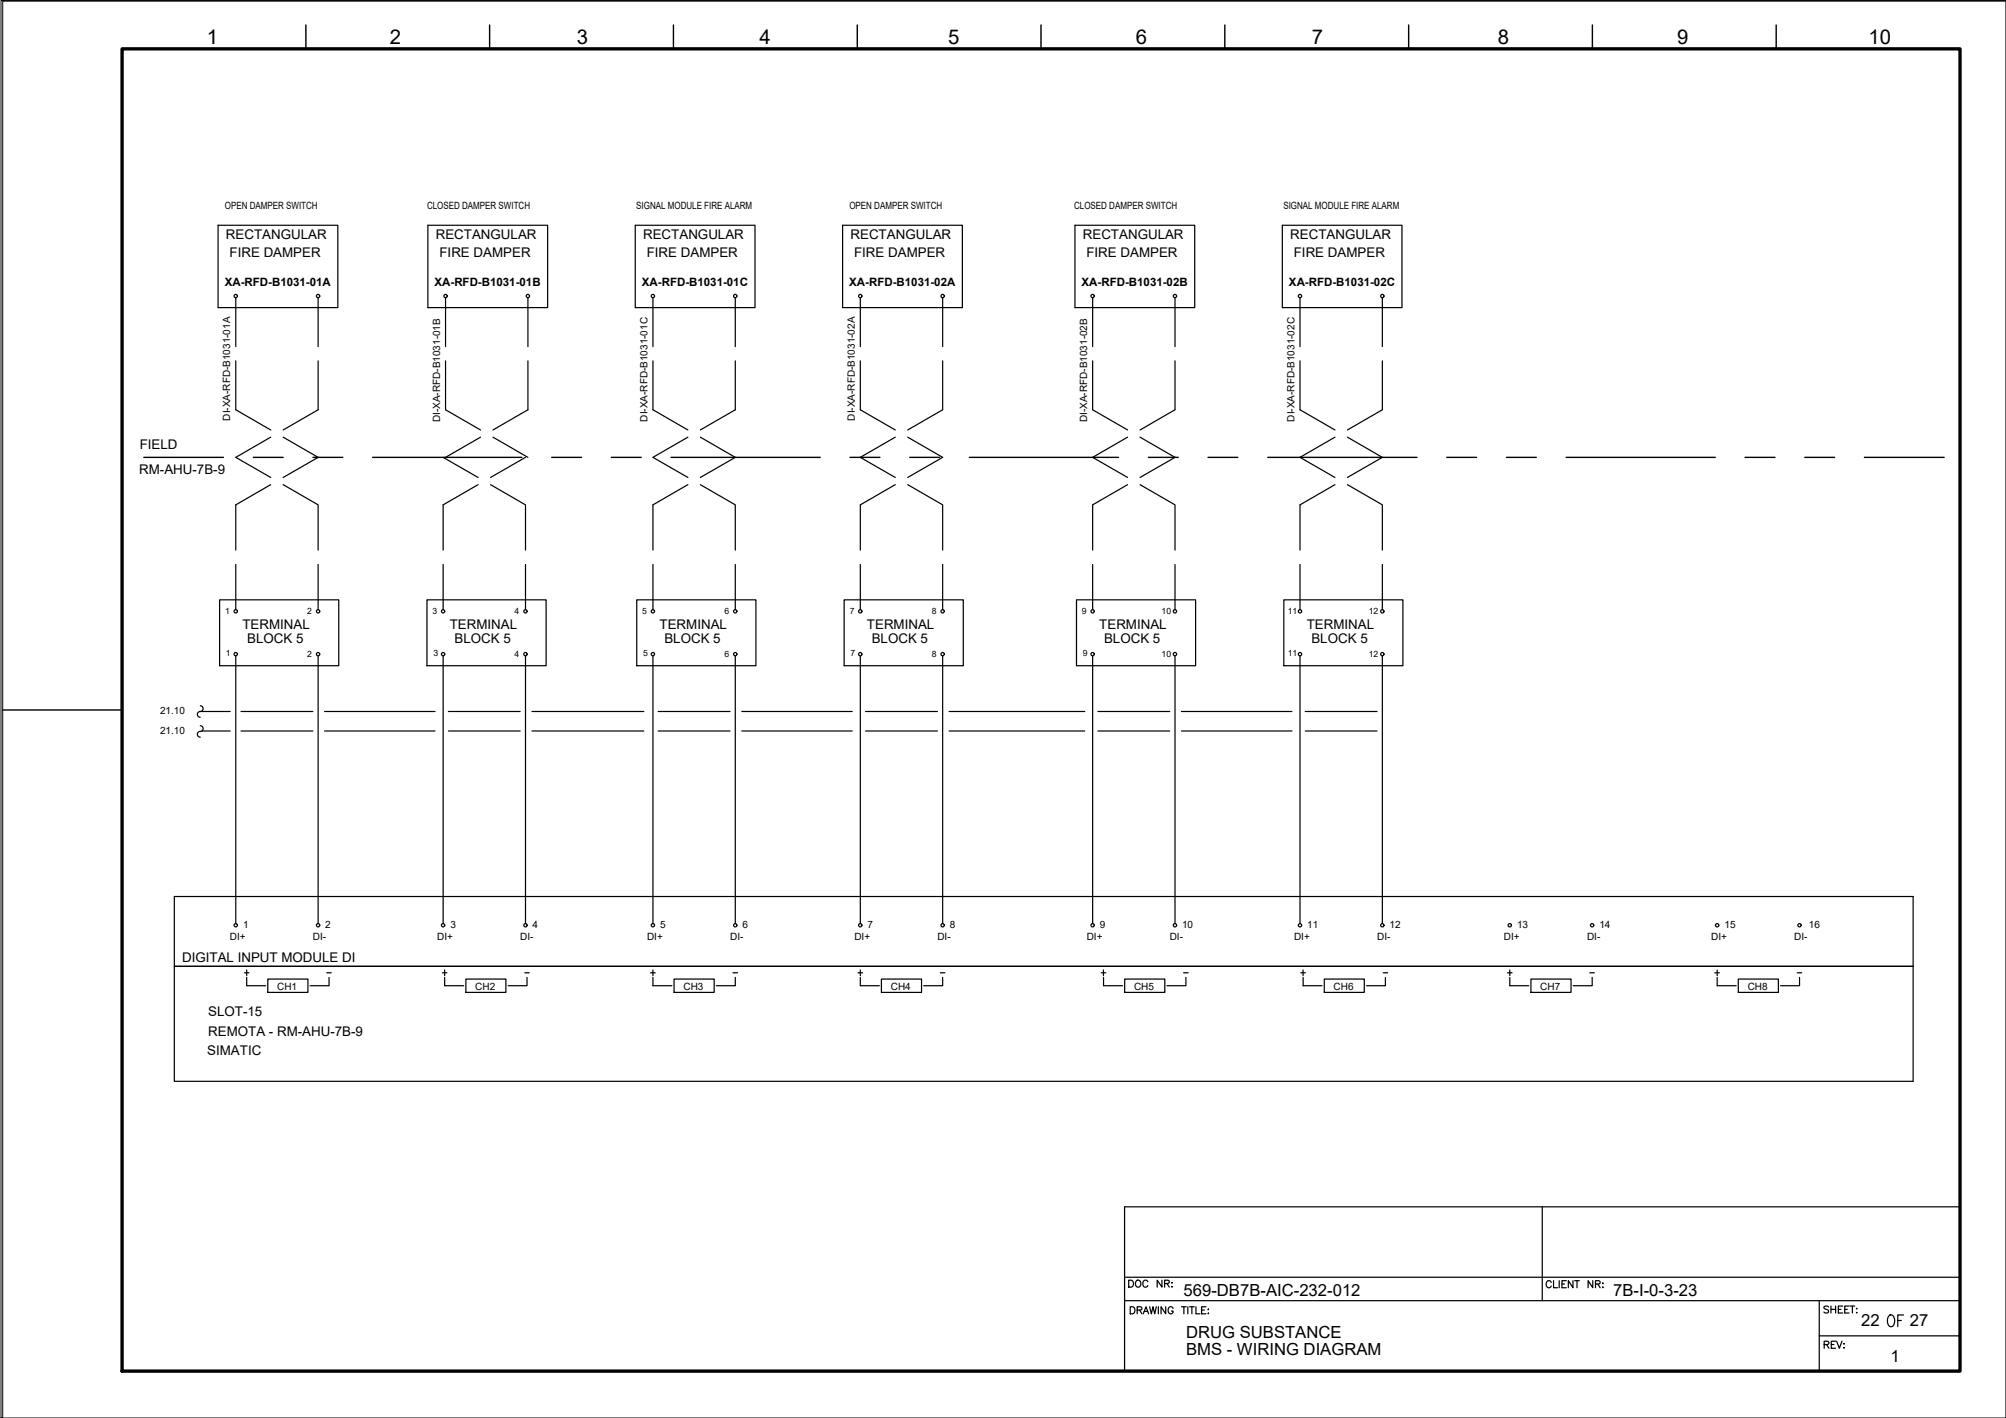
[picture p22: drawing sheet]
<svg xmlns="http://www.w3.org/2000/svg" width="420mm" height="297mm" viewBox="0 0 420 297" stroke-linecap="round" stroke-linejoin="round" font-family="sans-serif">
<defs><g id="words">
<text font-size="5.7" x="394.4" y="279">OF</text>
<text font-size="4.4" x="235.7" y="270.9">DOC NR:</text>
<g font-size="4.3">
<text x="43.3" y="9.2">1</text>
<text x="81.7" y="9.2">2</text>
<text x="120.8" y="9.2">3</text>
<text x="159.1" y="9.2">4</text>
<text x="198.6" y="9.2">5</text>
<text x="237.9" y="9.2">6</text>
<text x="274.8" y="9.2">7</text>
<text x="313.7" y="9.2">8</text>
<text x="351.3" y="9.2">9</text>
<text x="391.4" y="9.2">10</text>
</g>
<g font-size="3.5">
<text x="247.9" y="271.4">569-DB7B-AIC-232-012</text>
<text x="337.9" y="271.6">7B-I-0-3-23</text>
<text x="248.4" y="280.3">DRUG SUBSTANCE</text>
<text x="389.8" y="277.8">22</text>
<text x="400" y="277.8">27</text>
<text x="248.4" y="283.9">BMS - WIRING DIAGRAM</text>
<text x="396" y="285.2">1</text>
</g>
<g font-size="2.8">
<text x="47.3" y="50.1">RECTANGULAR</text>
<text x="48.1" y="53.7">FIRE DAMPER</text>
<text x="91.3" y="50.1">RECTANGULAR</text>
<text x="92.1" y="53.7">FIRE DAMPER</text>
<text x="134.7" y="50.1">RECTANGULAR</text>
<text x="135.5" y="53.7">FIRE DAMPER</text>
<text x="178.1" y="50.1">RECTANGULAR</text>
<text x="178.9" y="53.7">FIRE DAMPER</text>
<text x="226.8" y="50.1">RECTANGULAR</text>
<text x="227.6" y="53.7">FIRE DAMPER</text>
<text x="270.2" y="50.1">RECTANGULAR</text>
<text x="271" y="53.7">FIRE DAMPER</text>
<text x="29.3" y="94.1">FIELD</text>
<text x="29.1" y="99.2">RM-AHU-7B-9</text>
<text x="50.8" y="131.8">TERMINAL</text>
<text x="94.2" y="131.8">TERMINAL</text>
<text x="138.2" y="131.8">TERMINAL</text>
<text x="181.6" y="131.8">TERMINAL</text>
<text x="230.3" y="131.8">TERMINAL</text>
<text x="273.7" y="131.8">TERMINAL</text>
<text x="51.8" y="134.7">BLOCK 5</text>
<text x="95.2" y="134.7">BLOCK 5</text>
<text x="139.1" y="134.7">BLOCK 5</text>
<text x="182.6" y="134.7">BLOCK 5</text>
<text x="231.2" y="134.7">BLOCK 5</text>
<text x="274.7" y="134.7">BLOCK 5</text>
<text x="38.1" y="201.5">DIGITAL INPUT MODULE DI</text>
<text x="43.6" y="212.9">SLOT-15</text>
<text x="43.4" y="220.9">SIMATIC</text>
<text x="43.6" y="217.1">REMOTA - RM-AHU-7B-9</text>
</g>
<g font-size="2.6">
<text x="67.4" y="205">-</text>
<text x="109" y="205">-</text>
<text x="152.8" y="205">-</text>
<text x="196.1" y="205">-</text>
<text x="246.9" y="205">-</text>
<text x="288.9" y="205">-</text>
<text x="332" y="205">-</text>
<text x="375.7" y="205">-</text>
</g>
<g font-size="2.4">
<text x="47.1" y="59.9">XA-RFD-B1031-01A</text>
<text x="91" y="59.9">XA-RFD-B1031-01B</text>
<text x="134.5" y="59.9">XA-RFD-B1031-01C</text>
<text x="177.9" y="59.9">XA-RFD-B1031-02A</text>
<text x="226.5" y="59.9">XA-RFD-B1031-02B</text>
<text x="270" y="59.9">XA-RFD-B1031-02C</text>
</g>
<g font-size="2.1">
<text x="47.1" y="43.8">OPEN DAMPER SWITCH</text>
<text x="89.5" y="43.8">CLOSED DAMPER SWITCH</text>
<text x="133.3" y="43.8">SIGNAL MODULE FIRE ALARM</text>
<text x="177.9" y="43.8">OPEN DAMPER SWITCH</text>
<text x="225" y="43.8">CLOSED DAMPER SWITCH</text>
<text x="268.8" y="43.8">SIGNAL MODULE FIRE ALARM</text>
<text x="48.2" y="88.1" transform="rotate(-90 48.2 88.1)">DI-XA-RFD-B1031-01A</text>
<text x="92.2" y="88.5" transform="rotate(-90 92.2 88.5)">DI-XA-RFD-B1031-01B</text>
<text x="135.6" y="88.3" transform="rotate(-90 135.6 88.3)">DI-XA-RFD-B1031-01C</text>
<text x="179" y="88.1" transform="rotate(-90 179 88.1)">DI-XA-RFD-B1031-02A</text>
<text x="227.7" y="88.5" transform="rotate(-90 227.7 88.5)">DI-XA-RFD-B1031-02B</text>
<text x="271.1" y="88.3" transform="rotate(-90 271.1 88.3)">DI-XA-RFD-B1031-02C</text>
<text x="33.5" y="149.6">21.10</text>
<text x="33.5" y="153.8">21.10</text>
<text x="48.1" y="196.8">DI+</text>
<text x="50.9" y="194.3">1</text>
<text x="65.5" y="196.8">DI-</text>
<text x="68.1" y="194.3">2</text>
<text x="91.6" y="196.8">DI+</text>
<text x="94.3" y="194.3">3</text>
<text x="109" y="196.8">DI-</text>
<text x="111.5" y="194.3">4</text>
<text x="135.5" y="196.8">DI+</text>
<text x="138.3" y="194.3">5</text>
<text x="152.9" y="196.8">DI-</text>
<text x="155.5" y="194.3">6</text>
<text x="178.9" y="196.8">DI+</text>
<text x="181.7" y="194.3">7</text>
<text x="196.3" y="196.8">DI-</text>
<text x="198.9" y="194.3">8</text>
<text x="227.6" y="196.8">DI+</text>
<text x="230.4" y="194.3">9</text>
<text x="245" y="196.8">DI-</text>
<text x="247.6" y="194.3">10</text>
<text x="271" y="196.8">DI+</text>
<text x="273.8" y="194.3">11</text>
<text x="288.4" y="196.8">DI-</text>
<text x="291" y="194.3">12</text>
<text x="315" y="196.8">DI+</text>
<text x="317.8" y="194.3">13</text>
<text x="332.4" y="196.8">DI-</text>
<text x="335" y="194.3">14</text>
<text x="358.4" y="196.8">DI+</text>
<text x="361.2" y="194.3">15</text>
<text x="375.8" y="196.8">DI-</text>
<text x="378.9" y="194.3">16</text>
<text x="58.1" y="207.3">CH1</text>
<text x="99.5" y="207.3">CH2</text>
<text x="143.2" y="207.3">CH3</text>
<text x="186.6" y="207.3">CH4</text>
<text x="237.5" y="207.3">CH5</text>
<text x="279.3" y="207.3">CH6</text>
<text x="322.6" y="207.3">CH7</text>
<text x="366.1" y="207.3">CH8</text>
</g>
<g font-size="1.8">
<text x="47.2" y="128.6">1</text>
<text x="64.3" y="128.6">2</text>
<text x="90.6" y="128.6">3</text>
<text x="107.8" y="128.6">4</text>
<text x="134.5" y="128.6">5</text>
<text x="151.7" y="128.6">6</text>
<text x="178" y="128.6">7</text>
<text x="195.2" y="128.6">8</text>
<text x="226.6" y="128.6">9</text>
<text x="243.3" y="128.6">10</text>
<text x="269.7" y="128.6">11</text>
<text x="286.7" y="128.6">12</text>
<text x="47.3" y="137.5">1</text>
<text x="64.3" y="137.5">2</text>
<text x="90.8" y="137.5">3</text>
<text x="107.8" y="137.5">4</text>
<text x="134.7" y="137.5">5</text>
<text x="151.7" y="137.5">6</text>
<text x="178.1" y="137.5">7</text>
<text x="195.2" y="137.5">8</text>
<text x="226.8" y="137.5">9</text>
<text x="243.3" y="137.5">10</text>
<text x="269.7" y="137.5">11</text>
<text x="286.7" y="137.5">12</text>
</g>
</g></defs>
<!-- layer: G-TTLB-TTLB -->
<path d="M25.6 10.2h384.9v277h-384.9z" fill="none" stroke="#000" stroke-width=".7"/>
<!-- layer: G-TTLB-OTLN -->
<path d="M420.1 .2h-419.5v296.8" fill="none" stroke="#000" stroke-width=".21"/>
<!-- layer: G-TTLB-INDX -->
<path d="M64.1 5.2v5M102.6 5.2v5M141.1 5.2v5M179.6 5.2v5M218 5.2v5M256.5 5.2v5M295 5.2v5M333.5 5.2v5M372 5.2v5M.6 148.7h25" fill="none" stroke="#000" stroke-width=".3"/>
<!-- layer: LGSP IA4$0$LG_PLOT -->
<path d="M323 252.8v19.7M235.5 267.6h175M235.5 272.5h175M381 279.8h29.5M381 272.5v14.7M235.5 287.2h175" fill="none" stroke="#000" stroke-width=".25"/>
<!-- layer: LG_PLOT -->
<g fill="none" stroke="#000" stroke-width=".25">
<path d="M410.5 252.8h-175v34.4M236.7 273.7h.5a.8 .8 0 0 1 .5 .8 .8 .8 0 0 1-.5 .7h-.5zM238.2 274.4h.8l.2-.2-.1-.3-.9-.2v1.5M238.7 274.4l.5 .8M239.5 275.2l.5-1.5 .6 1.5M239.7 274.7h.7M240.8 273.7l.4 1.5 .3-1.5 .4 1.5 .3-1.5M242.6 273.7v1.5M244.2 273.7v1.5l-1-1.5v1.5M245.7 274.1a.53 .53 0 0 0-.6-.4 .53 .53 0 0 0-.4 .6 .61 .61 0 0 0 .1 .8 .61 .61 0 0 0 .8-.1l.1-.4h-.3M247.5 273.7h1M248 273.7v1.5"/>
<path d="M248.8 273.7v1.5M249.2 273.7h.9M249.6 273.7v1.5M250.5 273.7v1.5h.8M251.7 274.4h.5M252.6 273.7h-.9v1.5h.9M253 274.3h.2zM253 275.1h.2zM324.9 268.6a.54 .54 0 0 0-.6-.3 .54 .54 0 0 0-.4 .5 .61 .61 0 0 0 .1 .8 .61 .61 0 0 0 .8-.1l.1-.1M325.4 268.3v1.5h.8M326.6 268.3v1.5M327.2 269h.5"/>
<path d="M328.1 268.3h-.9v1.5h.9M329.5 268.3v1.5l-1-1.5v1.5M329.8 268.3h1M330.3 268.3v1.5M333.6 268.3v1.5l-1-1.5v1.5M334.2 269l.8-.1 .2-.2-.1-.3-.9-.1v1.5M334.7 269l.5 .8M335.6 268.8h.2zM335.6 269.7h.2zM383 273.8l-.3-.2-.7 .2 .1 .3 .8 .4 .1 .3-.1 .2h-.5l-.4-.2M383.5 273.6v1.4M383.5 274.3h1"/>
<path d="M384.5 273.6v1.4M385 274.3h.6M386 273.6h-1v1.4h1M386.4 274.3h.5M387.3 273.6h-.9v1.4h.9M387.5 273.6h1M388 273.6v1.4M388.8 274.1h.2zM388.8 275h.2zM382.1 281.7l.8-.1 .2-.4-.4-.2h-.6v1.4M382.6 281.7l.5 .7M383.6 281.7h.5"/>
<path d="M384.5 281h-.9v1.4h.9M384.7 281l.6 1.4 .5-1.4M386.2 282.3h.1zM386.2 281.4v.2z"/>
</g>
<!-- layer: I_LIMIT_LINE -->
<g fill="none" stroke="#000" stroke-width=".3">
<path d="M30.1 95.8h16.7M53.1 95.8h6.2M65.6 95.8h6.2M78 95.8h31.3M115.5 95.8h6.3M128 95.8h6.3M140.5 95.8h31.3M178 95.8h6.3M190.5 95.8h6.3M203 95.8h31.3M240.5 95.8h6.3M253 95.8h6.3"/>
<path d="M265.5 95.8h31.3M303 95.8h6.3M315.5 95.8h6.3M328 95.8h31.3M365.5 95.8h6.3M378 95.8h6.3M390.5 95.8h16.7"/>
</g>
<!-- layer: 0 -->
<g fill="none" stroke="#000" stroke-width=".25">
<path d="M42 149h6.2M42.3 153.1h5.9M50.5 149h15M50.5 153.1h15M68 149h23.1M68 153.1h23.1M93.9 149h15M93.9 153.1h15M111.4 149h23.5M111.4 153.1h23.5M137.9 149h15M137.9 153.1h15"/>
<path d="M155.4 149h23.1M155.4 153.1h23.1M181.3 149h15M181.3 153.1h15M198.8 149h28.4M198.8 153.1h28.4M230 149h15M230 153.1h15M247.5 149h23.1M247.5 153.1h23.1M273.4 149h15M273.4 153.1h15"/>
<path d="M400.7 187.8v38.7"/>
</g>
<!-- layer: I_DATA -->
<g fill="none" stroke="#000" stroke-width=".25">
<path d="M45.7 47.2h25.1v17.2h-25.1zM89.6 47.2h25.1v17.2h-25.1zM133.1 47.2h25v17.2h-25zM176.5 47.2h25.1v17.2h-25.1zM225.1 47.2h25.1v17.2h-25.1zM268.6 47.2h25v17.2h-25zM46 125.7h25v13.8h-25zM89.4 125.7h25v13.8h-25zM133.4 125.7h24.9v13.8h-24.9zM176.8 125.7h25v13.8h-25zM225.5 125.7h24.9v13.8h-24.9zM268.9 125.7h24.9v13.8h-24.9z"/>
<path d="M400.7 187.8h-364.2v38.7h364.2M36.5 202.4h364.2M51.2 203.8h.9M51.7 204.8v1.7h3.9M51.7 203.2v1.2M56.1 205.1h8.4v2.8h-8.4zM68.9 204.8v1.7h-4M92.7 203.8h.9M93.1 204.8v1.7h4M93.1 203.2v1.2M97.6 205.1h8.4v2.8h-8.4zM110.4 204.8v1.7h-4"/>
<path d="M136.3 203.8h.9M136.8 204.8v1.7h3.9M136.8 203.2v1.2M141.2 205.1h8.4v2.8h-8.4zM154 204.8v1.7h-4M179.7 203.8h1M180.2 204.8v1.7h4M180.2 203.2v1.2M184.6 205.1h8.4v2.8h-8.4zM197.4 204.8v1.7h-3.9M230.7 203.8h.9M231.1 203.2v1.2"/>
<path d="M231.1 204.8v1.7h4M235.6 205.1h8.4v2.8h-8.4zM248.4 204.8v1.7h-4M272.5 203.8h.9M272.9 203.2v1.2M272.9 204.8v1.7h4M277.4 205.1h8.4v2.8h-8.4zM290.2 204.8v1.7h-4M315.7 203.8h1M316.2 204.8v1.7h4M316.2 203.2v1.2M320.7 205.1h8.4v2.8h-8.4z"/>
<path d="M333.5 204.8v1.7h-4M359.2 203.8h.9M359.7 204.8v1.7h3.9M359.7 203.2v1.2M364.1 205.1h8.4v2.8h-8.4zM376.9 204.8v1.7h-4"/>
<circle cx="49.4" cy="62" r=".35"/>
<circle cx="66.6" cy="62" r=".35"/>
<circle cx="93.3" cy="62" r=".35"/>
<circle cx="110.6" cy="62" r=".35"/>
<circle cx="136.7" cy="62" r=".35"/>
<circle cx="154" cy="62" r=".35"/>
<circle cx="180.2" cy="62" r=".35"/>
<circle cx="197.4" cy="62" r=".35"/>
<circle cx="228.8" cy="62" r=".35"/>
<circle cx="246.1" cy="62" r=".35"/>
<circle cx="272.3" cy="62" r=".35"/>
<circle cx="289.5" cy="62" r=".35"/>
<circle cx="49.4" cy="137" r=".35"/>
<circle cx="49.4" cy="128.1" r=".35"/>
<circle cx="66.6" cy="137" r=".35"/>
<circle cx="66.6" cy="128.1" r=".35"/>
<circle cx="92.8" cy="137" r=".35"/>
<circle cx="92.8" cy="128.1" r=".35"/>
<circle cx="110.1" cy="128.1" r=".35"/>
<circle cx="110.1" cy="137" r=".35"/>
<circle cx="136.7" cy="128.1" r=".35"/>
<circle cx="136.7" cy="137" r=".35"/>
<circle cx="154" cy="128.1" r=".35"/>
<circle cx="154" cy="137" r=".35"/>
<circle cx="180.2" cy="137" r=".35"/>
<circle cx="180.2" cy="128.1" r=".35"/>
<circle cx="197.4" cy="128.1" r=".35"/>
<circle cx="197.4" cy="137" r=".35"/>
<circle cx="228.8" cy="128.1" r=".35"/>
<circle cx="228.8" cy="137" r=".35"/>
<circle cx="246.1" cy="137" r=".35"/>
<circle cx="246.1" cy="128.1" r=".35"/>
<circle cx="272.3" cy="137" r=".35"/>
<circle cx="272.3" cy="128.1" r=".35"/>
<circle cx="289.5" cy="128.1" r=".35"/>
<circle cx="289.5" cy="137" r=".35"/>
<circle cx="49.4" cy="193.8" r=".35"/>
<circle cx="66.6" cy="193.8" r=".35"/>
<circle cx="92.8" cy="193.8" r=".35"/>
<circle cx="110.1" cy="193.8" r=".35"/>
<circle cx="136.7" cy="193.8" r=".35"/>
<circle cx="154" cy="193.8" r=".35"/>
<circle cx="180.2" cy="193.8" r=".35"/>
<circle cx="197.4" cy="193.8" r=".35"/>
<circle cx="228.8" cy="193.8" r=".35"/>
<circle cx="246.1" cy="193.8" r=".35"/>
<circle cx="272.3" cy="193.8" r=".35"/>
<circle cx="289.5" cy="193.8" r=".35"/>
<circle cx="316.2" cy="193.8" r=".35"/>
<circle cx="333.5" cy="193.8" r=".35"/>
<circle cx="359.7" cy="193.8" r=".35"/>
<circle cx="376.9" cy="193.8" r=".35"/>
</g>
<!-- layer: I_TABS -->
<g fill="none" stroke="#000" stroke-width=".25">
<path d="M49.4 62.4v10.2M49.4 75.6v10.2l7.3 4.3M66.6 62.4v10.2M66.6 75.6v10.2l-7.3 4.3M93.3 62.4v10.2M93.3 75.6v10.2l7.3 4.3M110.6 62.4v10.2M110.6 75.6v10.2l-7.3 4.3M136.8 62.4v10.2M136.8 75.6v10.2l7.3 4.3M154 62.4v10.2M154 75.6v10.2l-7.3 4.3"/>
<path d="M180.2 62.4v10.2M180.2 75.6v10.2l7.3 4.3M197.4 62.4v10.2M197.4 75.6v10.2l-7.3 4.3M228.9 62.4v10.2M228.9 75.6v10.2l7.3 4.3M246.1 62.4v10.2M246.1 75.6v10.2l-7.3 4.3M272.3 62.4v10.2M272.3 75.6v10.2l7.3 4.3M289.5 62.4v10.2M289.5 75.6v10.2l-7.3 4.3"/>
<path d="M56.7 91.6l-7.3 4.2 7.3 4.2M59.3 91.6l7.3 4.2-7.3 4.2M92.8 95.8l7.3 4.2M100.6 91.6l-7.3 4.2M103.3 91.6l7.3 4.2M110.1 95.8l-7.4 4.2M144.1 91.6l-7.3 4.2 7.3 4.2M146.7 91.6l7.3 4.2-7.3 4.2M187.5 91.6l-7.3 4.2 7.3 4.2M190.1 91.6l7.3 4.2-7.3 4.2M236.2 91.6l-7.3 4.2 7.3 4.2M238.8 91.6l7.3 4.2-7.3 4.2"/>
<path d="M279.6 91.6l-7.3 4.2 7.3 4.2M282.2 91.6l7.3 4.2-7.3 4.2M49.4 118.2v9.5M56.7 101.5l-7.3 4.3v9.4M59.3 101.5l7.3 4.3v9.4M66.6 118.2v9.5M92.8 118.2v9.5M100.1 101.5l-7.3 4.3v9.4M102.7 101.5l7.4 4.3v9.4M110.1 118.2v9.5M136.8 118.2v9.5M144.1 101.5l-7.3 4.3v9.4"/>
<path d="M146.7 101.5l7.3 4.3v9.4M154 118.2v9.5M180.2 118.2v9.5M187.5 101.5l-7.3 4.3v9.4M190.1 101.5l7.3 4.3v9.4M197.4 118.2v9.5M228.9 118.2v9.5M236.2 101.5l-7.3 4.3v9.4M238.8 101.5l7.3 4.3v9.4M246.1 118.2v9.5M272.3 118.2v9.5M279.6 101.5l-7.3 4.3v9.4"/>
<path d="M282.2 101.5l7.3 4.3v9.4M289.5 118.2v9.5M49.4 137.4v56.1M66.6 137.4v56.1M92.8 137.4v56.1M110.1 137.4v56.1M136.8 137.4v56.1M154 137.4v56.1M180.2 137.4v56.1M197.4 137.4v56.1M228.9 137.4v56.1M246.1 137.4v56.1"/>
<path d="M272.3 137.4v56.1M289.5 137.4v56.1M41.9 147.8a.64 .64 0 0 1 .6 .8 .64 .64 0 0 1-.8 .5 .6 .6 0 0 0-.3 .7 .6 .6 0 0 0 .5 .4M41.9 152a.63 .63 0 0 1 .6 .8 .63 .63 0 0 1-.8 .5 .6 .6 0 0 0-.3 .6 .6 .6 0 0 0 .5 .5"/>
</g>
<!-- layer: 0 -->
<path d="M.2 .1h419.9v296.9h-419.9z" fill="none" stroke="#000" stroke-width=".21"/>
<use href="#words"/>
</svg>
